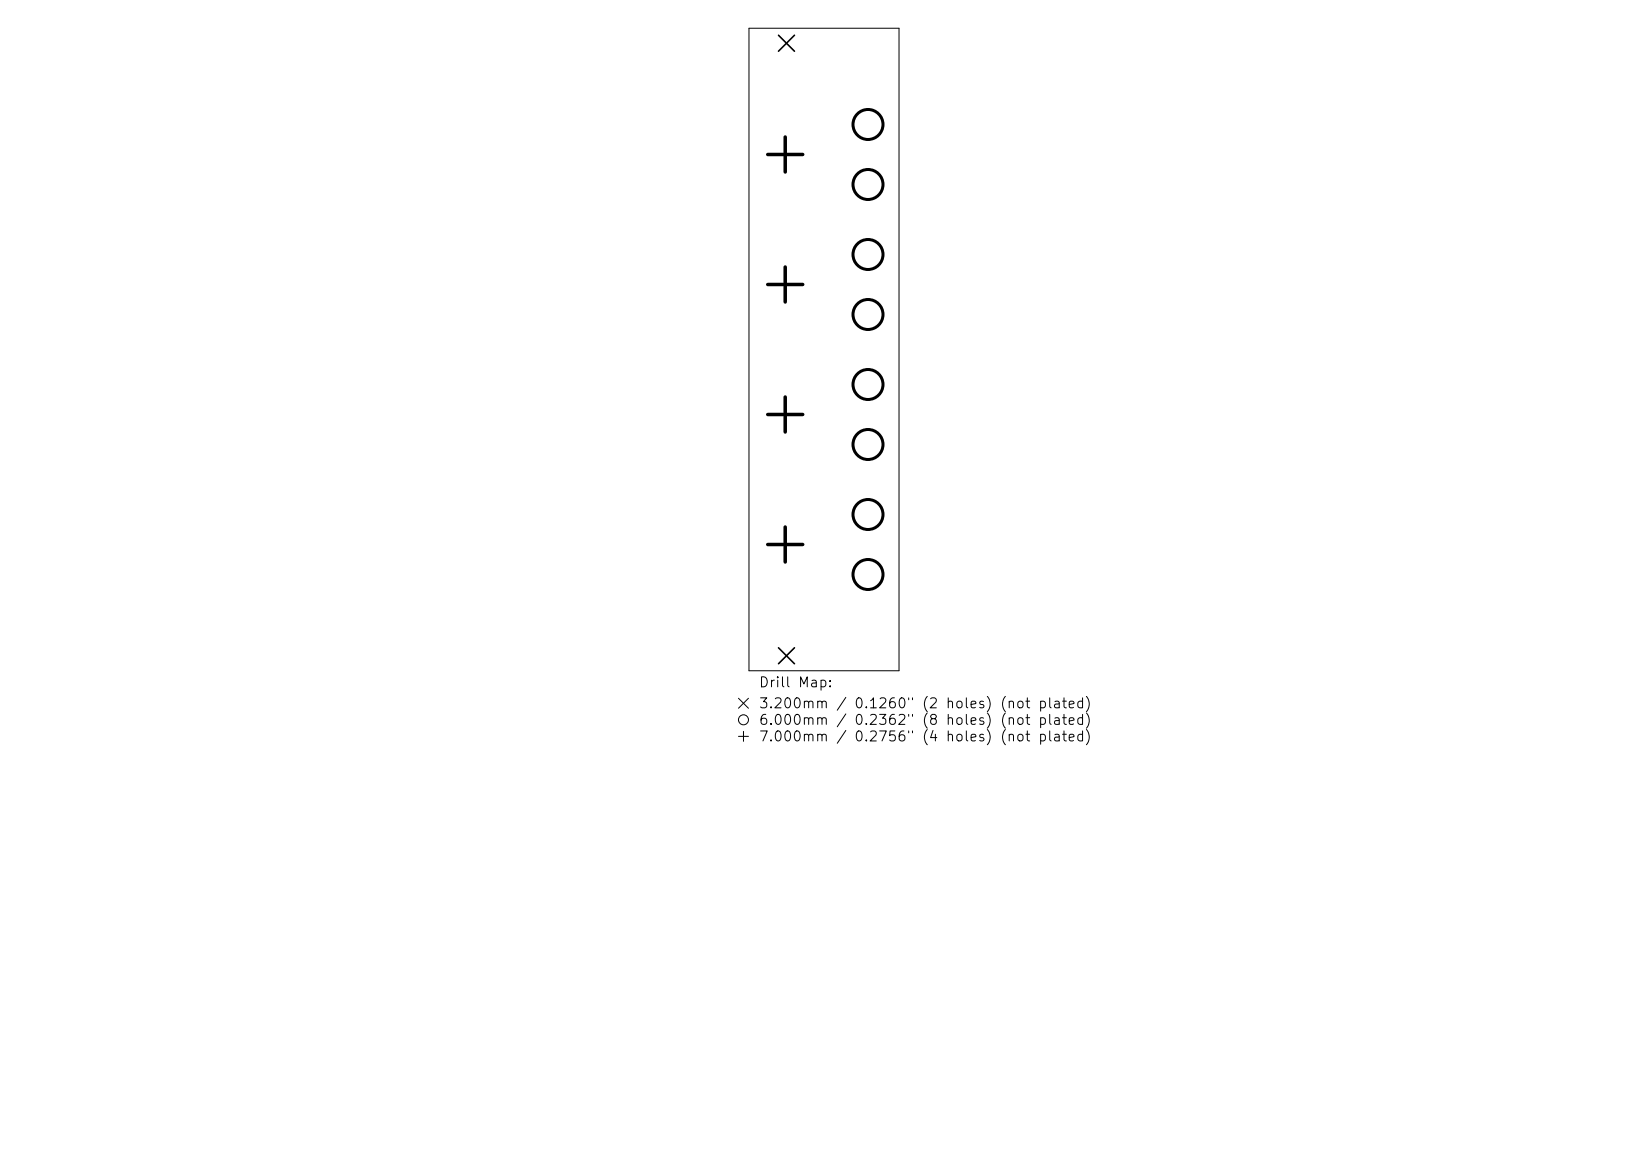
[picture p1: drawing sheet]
<svg xmlns="http://www.w3.org/2000/svg" width="297mm" height="210mm" viewBox="0 0 297 210" stroke-linecap="round" stroke-linejoin="round" font-family="sans-serif">
<defs><g id="words">
<g font-size="1.8">
<text x="136.6" y="124.4">Drill Map:</text>
<text x="136.6" y="128.1">3.200mm / 0.1260&quot; (2 holes) (not plated)</text>
<text x="136.6" y="131.1">6.000mm / 0.2362&quot; (8 holes) (not plated)</text>
<text x="136.6" y="134.1">7.000mm / 0.2756&quot; (4 holes) (not plated)</text>
</g>
</g></defs>
<g fill="none" stroke="#000" stroke-width=".18">
<path d="M135 5.1h27v115.8h-27zM133.1 125.9l1.8 1.8M133.1 132.7h1.8M134 131.8v1.8M134.9 125.9l-1.8 1.8"/>
<circle cx="134" cy="129.8" r=".9"/>
</g>
<path d="M140.3 6.4l2.9 2.8M143.2 6.4l-2.9 2.8M140.3 116.8l2.9 2.9M143.2 116.8l-2.9 2.9" fill="none" stroke="#000" stroke-width=".29"/>
<g fill="none" stroke="#000" stroke-width=".54">
<circle cx="156.4" cy="22.4" r="2.7"/>
<circle cx="156.4" cy="33.3" r="2.7"/>
<circle cx="156.4" cy="56.7" r="2.7"/>
<circle cx="156.4" cy="45.9" r="2.7"/>
<circle cx="156.4" cy="69.3" r="2.7"/>
<circle cx="156.4" cy="80.1" r="2.7"/>
<circle cx="156.4" cy="92.7" r="2.7"/>
<circle cx="156.4" cy="103.6" r="2.7"/>
</g>
<path d="M138.4 27.8h6.3M141.5 24.7v6.3M138.4 51.3h6.3M141.5 48.1v6.3M138.4 74.7h6.3M141.5 71.6v6.3M138.4 98.2h6.3M141.5 95v6.3" fill="none" stroke="#000" stroke-width=".63"/>
<use href="#words"/>
</svg>
